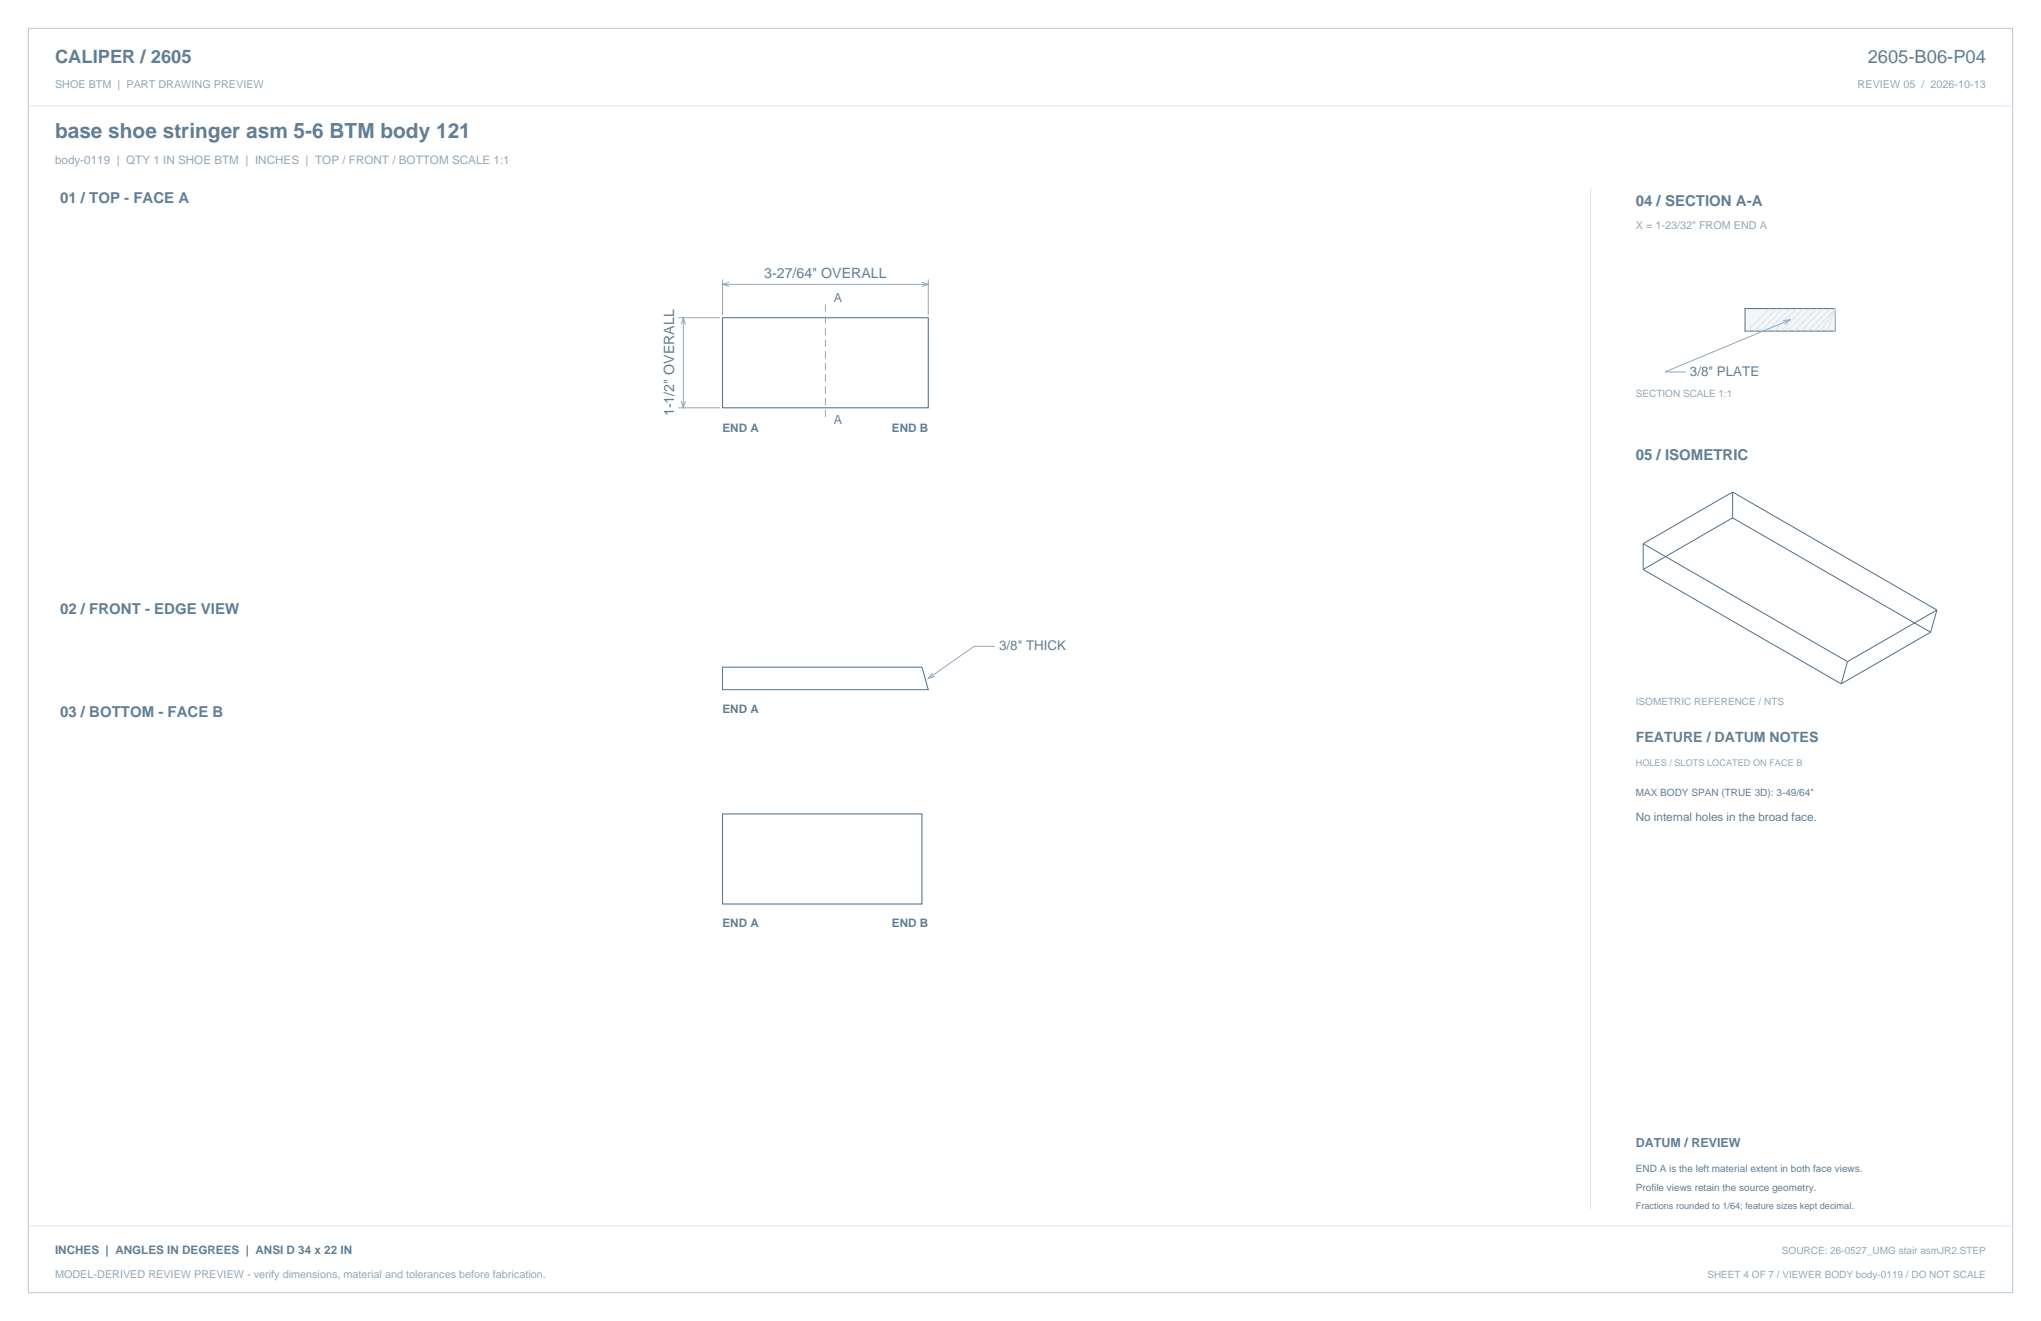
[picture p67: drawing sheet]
<svg xmlns="http://www.w3.org/2000/svg" width="864mm" height="559mm" viewBox="0 0 864 559" stroke-linecap="round" stroke-linejoin="round" font-family="sans-serif">
<defs><g id="words">
<text font-size="8.8" fill="#617e94" x="23.3" y="58.2">base shoe stringer asm 5-6 BTM body 121</text>
<g font-size="7.8" fill="#617e94">
<text x="23.3" y="26.8">CALIPER / 2605</text>
<text x="790.3" y="26.8">2605-B06-P04</text>
</g>
<g font-size="6.3" fill="#617e94">
<text x="25.4" y="86.1">01 / TOP - FACE A</text>
<text x="692.1" y="87.1">04 / SECTION A-A</text>
<text x="692.1" y="194.4">05 / ISOMETRIC</text>
<text x="25.4" y="259.6">02 / FRONT - EDGE VIEW</text>
<text x="25.4" y="303.4">03 / BOTTOM - FACE B</text>
</g>
<g font-size="6" fill="#617e94">
<text x="323.4" y="117.5">3-27/64&quot; OVERALL</text>
<text x="285.3" y="176" transform="rotate(-90 285.3 176)">1-1/2&quot; OVERALL</text>
<text x="692.1" y="314">FEATURE / DATUM NOTES</text>
</g>
<g font-size="5.6" fill="#617e94">
<text x="715.1" y="159.1">3/8&quot; PLATE</text>
<text x="422.8" y="275.2">3/8&quot; THICK</text>
</g>
<g font-size="5.3" fill="#617e94">
<text x="352.8" y="127.7">A</text>
<text x="352.8" y="179.6">A</text>
<text x="692.1" y="485.1">DATUM / REVIEW</text>
</g>
<text font-size="4.9" fill="#93a8b9" x="23.3" y="69.5">body-0119 | QTY 1 IN SHOE BTM | INCHES | TOP / FRONT / BOTTOM SCALE 1:1</text>
<g font-size="4.9" fill="#617e94">
<text x="305.7" y="182.7">END A</text>
<text x="377.4" y="182.7">END B</text>
<text x="305.7" y="301.6">END A</text>
<text x="692.1" y="347.5">No internal holes in the broad face.</text>
<text x="305.7" y="392.3">END A</text>
<text x="377.4" y="392.3">END B</text>
<text x="23.3" y="530.6">INCHES | ANGLES IN DEGREES | ANSI D 34 x 22 IN</text>
</g>
<g font-size="4.6" fill="#93a8b9">
<text x="23.3" y="37">SHOE BTM | PART DRAWING PREVIEW</text>
<text x="786" y="37">REVIEW 05 / 2026-10-13</text>
<text x="692.1" y="97">X = 1-23/32&quot; FROM END A</text>
<text x="23.3" y="540.5">MODEL-DERIVED REVIEW PREVIEW - verify dimensions, material and tolerances before fabrication.</text>
</g>
<g font-size="4.2" fill="#93a8b9">
<text x="692.1" y="167.9">SECTION SCALE 1:1</text>
<text x="692.1" y="298.1">ISOMETRIC REFERENCE / NTS</text>
<text x="754" y="530.6">SOURCE: 26-0527_UMG stair asmJR2.STEP</text>
<text x="722.4" y="540.5">SHEET 4 OF 7 / VIEWER BODY body-0119 / DO NOT SCALE</text>
</g>
<g font-size="4.2" fill="#617e94">
<text x="692.1" y="336.9">MAX BODY SPAN (TRUE 3D): 3-49/64&quot;</text>
<text x="692.1" y="495.7">END A is the left material extent in both face views.</text>
<text x="692.1" y="503.8">Profile views retain the source geometry.</text>
</g>
<text font-size="3.9" fill="#93a8b9" x="692.1" y="323.8">HOLES / SLOTS LOCATED ON FACE B</text>
<text font-size="3.9" fill="#617e94" x="692.1" y="511.5">Fractions rounded to 1/64; feature sizes kept decimal.</text>
</g></defs>
<path d="M12 12h839.6v534.8h-839.6z" fill="none" stroke="#b8cad8" stroke-width=".42"/>
<path d="M12 44.8h839.6M673.1 79.4v432.1" fill="none" stroke="#dbe5ed" stroke-width=".42"/>
<path d="M305.7 134.4h87.1v38.1h-87.1zM305.7 344.3h84.4v38.1h-84.4z" fill="none" stroke="#536f85" stroke-width=".44"/>
<path d="M305.7 118.2v15.1M308.5 119.4l-2.8 .9 2.8 .9M390 119.4l2.8 .9-2.8 .9M392.8 118.2v15.1M287 134.4h17.7M288.3 137.2l.8-2.8 .9 2.8M289.1 134.4v38.1M305.7 120.3h87.1M287 172.5h17.7M288.3 169.7l.8 2.8 .9-2.8M421 273.4h-8.8l-19.4 13.6M394.6 284.6l-1.8 2.4 2.8-.9" fill="none" stroke="#93a8b9" stroke-width=".42"/>
<path d="M349.2 128.8v49" fill="none" stroke="#93a8b9" stroke-width=".42" stroke-dasharray="3.2 1.8" stroke-linecap="butt"/>
<path d="M305.7 282.2h84.4l2.7 9.5h-87.1z" fill="none" stroke="#536f85" stroke-width=".42"/>
<path d="M738.4 130.5h38.1v9.6h-38.1z" fill-rule="evenodd" fill="#f2f6f9" stroke="#536f85" stroke-width=".42"/>
<g fill="none" stroke="#dbe5ed" stroke-width=".42">
<path d="M748.9 130.5l-9.5 9.6M751.8 130.5l-9.6 9.6M754.6 130.5l-9.5 9.6M757.4 130.5l-9.5 9.6M760.2 130.5l-9.5 9.6M763.1 130.5l-9.6 9.6M765.9 130.5l-9.5 9.6M768.7 130.5l-9.5 9.6M771.5 130.5l-9.5 9.6M774.3 130.5l-9.5 9.6M776.5 130.5l-8.9 9.6M776.5 130.5l-6 9.6"/>
<path d="M776.5 130.5l-3.2 9.6M776.5 130.5l-.4 9.6M12 518.6h839.6"/>
</g>
<path d="M754.5 135.6l2.9-.3-2.3 1.9M757.4 135.3l-52.9 22h8.8" fill="none" stroke="#93a8b9" stroke-width=".42"/>
<path d="M733.1 208.1v11M733.1 208.1l-37.8 21.9M733.1 208.1l86.5 49.9M733.1 219.1l-37.8 21.8M733.1 219.1l83.8 48.3M695.3 230v10.9M695.3 230l86.4 49.9M695.3 240.9l83.8 48.4M819.6 258l-37.9 21.9M819.6 258l-2.7 9.4M781.7 279.9l-2.6 9.4M816.9 267.4l-37.8 21.9" fill="none" stroke="#536f85" stroke-width=".42"/>
<use href="#words"/>
</svg>
